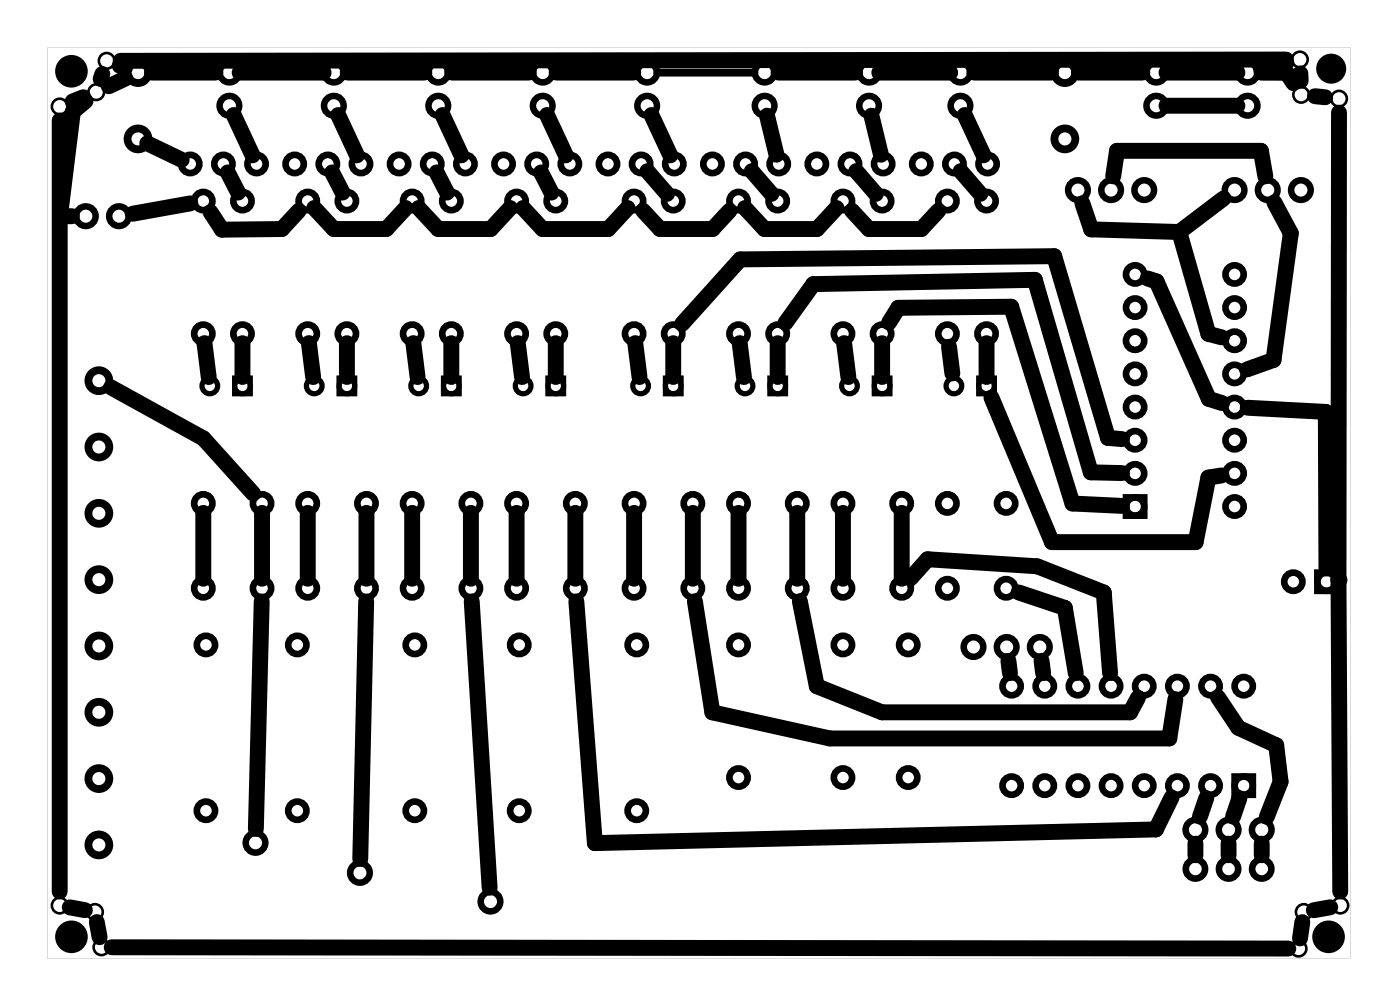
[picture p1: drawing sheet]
<svg xmlns="http://www.w3.org/2000/svg" width="107mm" height="77mm" viewBox="0 0 107 77" stroke-linecap="round" stroke-linejoin="round" font-family="sans-serif">
<path d="M3.6 3.6v69.8h99.8v-69.8zM3.6 3.6h99.8v69.8h-99.8z" fill="#000"/>
<g fill="none" stroke="#000" stroke-width=".51">
<path d="M86.3 38.1h1.4v1.4h-1.4zM94.6 59.5h1.4v1.4h-1.4zM100.9 43.9h1.4v1.4h-1.4z"/>
<circle cx="14.6" cy="12.6" r=".7"/>
<circle cx="15.6" cy="15.4" r=".7"/>
<circle cx="17.1" cy="12.6" r=".7"/>
<circle cx="18.6" cy="15.4" r=".7"/>
<circle cx="19.7" cy="12.6" r=".7"/>
<circle cx="22.6" cy="12.6" r=".7"/>
<circle cx="23.6" cy="15.4" r=".7"/>
<circle cx="25.1" cy="12.6" r=".7"/>
<circle cx="26.6" cy="15.4" r=".7"/>
<circle cx="27.7" cy="12.6" r=".7"/>
<circle cx="30.6" cy="12.6" r=".7"/>
<circle cx="31.6" cy="15.4" r=".7"/>
<circle cx="33.1" cy="12.6" r=".7"/>
<circle cx="34.6" cy="15.4" r=".7"/>
<circle cx="35.7" cy="12.6" r=".7"/>
<circle cx="38.6" cy="12.6" r=".7"/>
<circle cx="39.6" cy="15.4" r=".7"/>
<circle cx="41.1" cy="12.6" r=".7"/>
<circle cx="42.6" cy="15.4" r=".7"/>
<circle cx="43.7" cy="12.6" r=".7"/>
<circle cx="46.6" cy="12.6" r=".7"/>
<circle cx="48.6" cy="15.4" r=".7"/>
<circle cx="49.1" cy="12.6" r=".7"/>
<circle cx="51.6" cy="15.4" r=".7"/>
<circle cx="51.7" cy="12.6" r=".7"/>
<circle cx="54.6" cy="12.6" r=".7"/>
<circle cx="56.6" cy="15.4" r=".7"/>
<circle cx="57.1" cy="12.6" r=".7"/>
<circle cx="59.6" cy="15.4" r=".7"/>
<circle cx="59.7" cy="12.6" r=".7"/>
<circle cx="62.6" cy="12.6" r=".7"/>
<circle cx="64.6" cy="15.4" r=".7"/>
<circle cx="65.1" cy="12.6" r=".7"/>
<circle cx="67.6" cy="15.4" r=".7"/>
<circle cx="67.7" cy="12.6" r=".7"/>
<circle cx="70.6" cy="12.6" r=".7"/>
<circle cx="72.6" cy="15.4" r=".7"/>
<circle cx="73.1" cy="12.6" r=".7"/>
<circle cx="75.6" cy="15.4" r=".7"/>
<circle cx="75.7" cy="12.6" r=".7"/>
<circle cx="15.6" cy="38.6" r=".7"/>
<circle cx="15.6" cy="25.6" r=".7"/>
<circle cx="18.6" cy="25.6" r=".7"/>
<circle cx="20.1" cy="38.6" r=".7"/>
<circle cx="23.6" cy="38.6" r=".7"/>
<circle cx="23.6" cy="25.6" r=".7"/>
<circle cx="26.6" cy="25.6" r=".7"/>
<circle cx="28.1" cy="38.6" r=".7"/>
<circle cx="31.6" cy="38.6" r=".7"/>
<circle cx="31.6" cy="25.6" r=".7"/>
<circle cx="34.6" cy="25.6" r=".7"/>
<circle cx="36.1" cy="38.6" r=".7"/>
<circle cx="39.6" cy="25.6" r=".7"/>
<circle cx="39.6" cy="38.6" r=".7"/>
<circle cx="42.6" cy="25.6" r=".7"/>
<circle cx="44.1" cy="38.6" r=".7"/>
<circle cx="48.6" cy="38.6" r=".7"/>
<circle cx="48.6" cy="25.6" r=".7"/>
<circle cx="51.6" cy="25.6" r=".7"/>
<circle cx="53.1" cy="38.6" r=".7"/>
<circle cx="56.6" cy="25.6" r=".7"/>
<circle cx="56.6" cy="38.6" r=".7"/>
<circle cx="59.6" cy="25.6" r=".7"/>
<circle cx="61.1" cy="38.6" r=".7"/>
<circle cx="64.6" cy="38.6" r=".7"/>
<circle cx="64.6" cy="25.6" r=".7"/>
<circle cx="67.6" cy="25.6" r=".7"/>
<circle cx="69.1" cy="38.6" r=".7"/>
<circle cx="72.6" cy="38.6" r=".7"/>
<circle cx="72.6" cy="25.6" r=".7"/>
<circle cx="75.6" cy="25.6" r=".7"/>
<circle cx="77.1" cy="38.6" r=".7"/>
<circle cx="87" cy="21" r=".7"/>
<circle cx="87" cy="33.7" r=".7"/>
<circle cx="87" cy="31.2" r=".7"/>
<circle cx="87" cy="28.6" r=".7"/>
<circle cx="87" cy="26.1" r=".7"/>
<circle cx="87" cy="23.6" r=".7"/>
<circle cx="87" cy="36.3" r=".7"/>
<circle cx="87" cy="38.8" r=".7"/>
<circle cx="94.6" cy="36.3" r=".7"/>
<circle cx="94.6" cy="26.1" r=".7"/>
<circle cx="94.6" cy="33.7" r=".7"/>
<circle cx="94.6" cy="21" r=".7"/>
<circle cx="94.6" cy="28.6" r=".7"/>
<circle cx="94.6" cy="31.2" r=".7"/>
<circle cx="94.6" cy="23.6" r=".7"/>
<circle cx="94.6" cy="38.8" r=".7"/>
<circle cx="15.6" cy="45.1" r=".7"/>
<circle cx="15.8" cy="49.4" r=".7"/>
<circle cx="20.1" cy="45.1" r=".7"/>
<circle cx="22.8" cy="49.4" r=".7"/>
<circle cx="23.6" cy="45.1" r=".7"/>
<circle cx="28.1" cy="45.1" r=".7"/>
<circle cx="31.6" cy="45.1" r=".7"/>
<circle cx="31.8" cy="49.4" r=".7"/>
<circle cx="36.1" cy="45.1" r=".7"/>
<circle cx="39.6" cy="45.1" r=".7"/>
<circle cx="39.8" cy="49.4" r=".7"/>
<circle cx="44.1" cy="45.1" r=".7"/>
<circle cx="48.6" cy="45.1" r=".7"/>
<circle cx="48.8" cy="49.4" r=".7"/>
<circle cx="53.1" cy="45.1" r=".7"/>
<circle cx="56.6" cy="59.6" r=".7"/>
<circle cx="56.6" cy="49.4" r=".7"/>
<circle cx="56.6" cy="45.1" r=".7"/>
<circle cx="61.1" cy="45.1" r=".7"/>
<circle cx="64.6" cy="45.1" r=".7"/>
<circle cx="64.6" cy="59.6" r=".7"/>
<circle cx="64.6" cy="49.4" r=".7"/>
<circle cx="69.1" cy="45.1" r=".7"/>
<circle cx="69.6" cy="59.6" r=".7"/>
<circle cx="69.6" cy="49.4" r=".7"/>
<circle cx="72.6" cy="45.1" r=".7"/>
<circle cx="77.1" cy="45.1" r=".7"/>
<circle cx="77.5" cy="52.6" r=".7"/>
<circle cx="80" cy="52.6" r=".7"/>
<circle cx="82.6" cy="52.6" r=".7"/>
<circle cx="85.1" cy="52.6" r=".7"/>
<circle cx="87.7" cy="52.6" r=".7"/>
<circle cx="90.2" cy="52.6" r=".7"/>
<circle cx="92.7" cy="52.6" r=".7"/>
<circle cx="95.3" cy="52.6" r=".7"/>
<circle cx="99.1" cy="44.6" r=".7"/>
<circle cx="101.6" cy="44.6" r=".7"/>
<circle cx="15.8" cy="62.1" r=".7"/>
<circle cx="22.8" cy="62.1" r=".7"/>
<circle cx="31.8" cy="62.1" r=".7"/>
<circle cx="39.8" cy="62.1" r=".7"/>
<circle cx="48.8" cy="62.1" r=".7"/>
<circle cx="77.5" cy="60.2" r=".7"/>
<circle cx="80" cy="60.2" r=".7"/>
<circle cx="82.6" cy="60.2" r=".7"/>
<circle cx="85.1" cy="60.2" r=".7"/>
<circle cx="87.7" cy="60.2" r=".7"/>
<circle cx="90.2" cy="60.2" r=".7"/>
<circle cx="91.6" cy="66.6" r=".74"/>
<circle cx="92.7" cy="60.2" r=".7"/>
<circle cx="94.1" cy="66.6" r=".74"/>
<circle cx="95.3" cy="60.2" r=".7"/>
<circle cx="96.7" cy="66.6" r=".74"/>
</g>
<g fill="#000">
<circle cx="5.5" cy="5.5" r="1.25"/>
<circle cx="102" cy="5.3" r="1.15"/>
<circle cx="5.5" cy="71.8" r="1.25"/>
<circle cx="101.8" cy="71.8" r="1.25"/>
</g>
<g fill="none" stroke="#000" stroke-width=".2">
<circle cx="4.6" cy="8.2" r=".6"/>
<circle cx="7.4" cy="7.1" r=".6"/>
<circle cx="8.2" cy="4.7" r=".6"/>
<circle cx="99.6" cy="4.6" r=".6"/>
<circle cx="99.7" cy="7.3" r=".6"/>
<circle cx="102.6" cy="7.6" r=".6"/>
<circle cx="4.6" cy="69.4" r=".6"/>
<circle cx="7.3" cy="69.9" r=".6"/>
<circle cx="7.8" cy="72.6" r=".6"/>
<circle cx="99.5" cy="72.7" r=".6"/>
<circle cx="99.9" cy="69.9" r=".6"/>
<circle cx="102.7" cy="69.4" r=".6"/>
</g>
<g fill="none" stroke="#000" stroke-width=".5">
<circle cx="6.6" cy="16.6" r=".75"/>
<circle cx="9.1" cy="16.6" r=".75"/>
<circle cx="17.6" cy="5.6" r=".75"/>
<circle cx="17.6" cy="8.1" r=".75"/>
<circle cx="25.6" cy="5.6" r=".75"/>
<circle cx="25.6" cy="8.1" r=".75"/>
<circle cx="33.6" cy="5.6" r=".75"/>
<circle cx="33.6" cy="8.1" r=".75"/>
<circle cx="41.6" cy="5.6" r=".75"/>
<circle cx="41.6" cy="8.1" r=".75"/>
<circle cx="49.6" cy="5.6" r=".75"/>
<circle cx="49.6" cy="8.1" r=".75"/>
<circle cx="58.6" cy="5.6" r=".75"/>
<circle cx="58.6" cy="8.1" r=".75"/>
<circle cx="66.6" cy="5.6" r=".75"/>
<circle cx="66.6" cy="8.1" r=".75"/>
<circle cx="73.6" cy="5.6" r=".75"/>
<circle cx="73.6" cy="8.1" r=".75"/>
<circle cx="82.6" cy="14.6" r=".75"/>
<circle cx="85.1" cy="14.6" r=".75"/>
<circle cx="87.7" cy="14.6" r=".75"/>
<circle cx="88.6" cy="5.6" r=".75"/>
<circle cx="88.6" cy="8.1" r=".75"/>
<circle cx="94.6" cy="14.6" r=".75"/>
<circle cx="95.6" cy="5.6" r=".75"/>
<circle cx="95.6" cy="8.1" r=".75"/>
<circle cx="97.1" cy="14.6" r=".75"/>
<circle cx="99.7" cy="14.6" r=".75"/>
<circle cx="74.6" cy="49.6" r=".75"/>
<circle cx="77.1" cy="49.6" r=".75"/>
<circle cx="79.7" cy="49.6" r=".75"/>
<circle cx="19.6" cy="64.6" r=".75"/>
<circle cx="27.6" cy="66.9" r=".75"/>
<circle cx="37.6" cy="69.1" r=".75"/>
<circle cx="91.6" cy="63.6" r=".75"/>
<circle cx="94.1" cy="63.6" r=".75"/>
<circle cx="96.7" cy="63.6" r=".75"/>
</g>
<g fill="none" stroke="#000" stroke-width=".6">
<circle cx="10.6" cy="10.6" r=".8"/>
<circle cx="10.6" cy="5.6" r=".8"/>
<circle cx="81.6" cy="10.6" r=".8"/>
<circle cx="81.6" cy="5.6" r=".8"/>
<circle cx="7.6" cy="39.3" r=".8"/>
<circle cx="7.6" cy="29.2" r=".8"/>
<circle cx="7.6" cy="34.2" r=".8"/>
<circle cx="7.6" cy="49.5" r=".8"/>
<circle cx="7.6" cy="44.4" r=".8"/>
<circle cx="7.6" cy="59.6" r=".8"/>
<circle cx="7.6" cy="54.6" r=".8"/>
<circle cx="7.6" cy="64.7" r=".8"/>
</g>
<g fill="none" stroke="#000" stroke-width=".4">
<path d="M18 29h1.2v1.2h-1.2zM26 29h1.2v1.2h-1.2zM34 29h1.2v1.2h-1.2zM42 29h1.2v1.2h-1.2zM51 29h1.2v1.2h-1.2zM59 29h1.2v1.2h-1.2zM67 29h1.2v1.2h-1.2zM75 29h1.2v1.2h-1.2z"/>
<circle cx="16.1" cy="29.6" r=".6"/>
<circle cx="18.6" cy="29.6" r=".6"/>
<circle cx="24.1" cy="29.6" r=".6"/>
<circle cx="26.6" cy="29.6" r=".6"/>
<circle cx="32.1" cy="29.6" r=".6"/>
<circle cx="34.6" cy="29.6" r=".6"/>
<circle cx="40.1" cy="29.6" r=".6"/>
<circle cx="42.6" cy="29.6" r=".6"/>
<circle cx="49.1" cy="29.6" r=".6"/>
<circle cx="51.6" cy="29.6" r=".6"/>
<circle cx="57.1" cy="29.6" r=".6"/>
<circle cx="59.6" cy="29.6" r=".6"/>
<circle cx="65.1" cy="29.6" r=".6"/>
<circle cx="67.6" cy="29.6" r=".6"/>
<circle cx="73.1" cy="29.6" r=".6"/>
<circle cx="75.6" cy="29.6" r=".6"/>
</g>
<g fill="none" stroke="#000" stroke-width="1.2">
<path d="M4.6 9.2v59.1M6.4 7.4l-.8 .4M6.6 7.7l-1 .9-1 8h.9M7.8 5.7l-.1 .4M9.2 5l.4 .2M9.6 6l-1.3 .6M11.3 11l2.6 1.2M11.6 5.6h4.9M14.6 15.6l-4.4 .8M17.4 13.2l.8 1.6M17.9 8.8l1.4 3.1M18.4 5.6h6.4"/>
<path d="M22.9 16.1l-1.3 1.4-4.6 .1-.9-1.4M24.1 15.9l1.5 1.6h4l1.5-1.6M25.4 13.2l.8 1.6M25.9 8.8l1.4 3.1M26.6 5.6h5.9M32.1 15.9l1.5 1.6h4l1.5-1.6M33.4 13.2l.8 1.6M33.9 8.8l1.4 3.1M34.6 5.6h5.9M40.1 15.9l1.5 1.6h5l1.5-1.6M41.4 13.2l.8 1.6M41.9 8.8l1.4 3.1"/>
<path d="M42.6 5.6h5.9M49.3 16.1l1.3 1.4h4l1.3-1.4M49.6 13.1l1.5 1.8M49.9 8.8l1.4 3.1M57.1 15.9l1.5 1.6h4l1.5-1.6M57.6 13.1l1.5 1.8M58.8 8.9l.7 3M59.6 5.6h5.9M65.6 13.1l1.5 1.8M66.8 8.9l.7 3M67.4 5.6h5.4M71.9 16.1l-1.3 1.4h-4l-1.3-1.4"/>
<path d="M73.6 13.1l1.5 1.8M73.9 8.8l1.4 3.1M74.6 5.6h5.9M82.6 5.6h4.9M82.9 15.6l.7 2 6.7 .2M85.3 13.5l.3-1.9h11l.3 1.9M89.4 5.6h5.4M89.4 8.1h5.4M90.3 17.8l2.3 7.8 1 .2M93.7 15.2l-3.4 2.6M96.6 5.6h2l.5 .8M97.6 15.5l1.3 2.4-1.3 9.7-2.1 .7"/>
<path d="M98.5 4.6l-89.3 .1M98.5 4.8l-1.9 .5M99.6 5.6v.6M100.7 7.4l.8 .1M102.6 8.6l-.1 35.8M8.5 29.7l7.1 3.9 3.8 4.2M15.6 39.3v5M15.7 26.3l.3 2.6M18.6 26.3v2.6M20.1 39.3v5M23.6 39.3v5M23.7 26.3l.3 2.6"/>
<path d="M26.6 26.3v2.6M28.1 39.3v5M31.6 39.3v5M31.7 26.3l.3 2.6M34.6 26.3v2.6M36.1 39.3v5M39.6 39.3v5M39.7 26.3l.3 2.6M42.6 26.3v2.6M44.1 39.3v5M48.6 39.3v5M48.7 26.3l.3 2.6"/>
<path d="M51.6 26.3v2.6M52.2 24.8l4.5-4.9 24.1-.3 4.1 13.9 1 .1M53.1 39.3v5M56.6 39.3v5M56.7 26.3l.3 2.6M59.6 26.3v2.6M60.2 24.7l2.1-2.9 17-.4 4.3 14.8h2.3M61.1 39.3v5M64.6 39.3v5M64.7 26.3l.3 2.6M67.6 26.3v2.6M68.1 24.7l.7-1.1 8.7-.1 4.7 15.1 3.7 .2"/>
<path d="M69.1 39.3v5M72.7 26.6l.3 2M75.6 26.3v2.6M75.9 30.4l4.7 11.1h11l1-4.9 1-.2M87.9 21.3l.7 .3 4 9 1 .3M95.6 31.2l6 .4v12M20 46.1l-.4 17.4M28.1 46.1l-.5 19.7M36.1 46.1l1.4 21.9M44.2 46.1l1.4 18.5 42.9-1.1 1.2-2.4M53.2 46.1l1.4 8.5 9 2h26l.4-3M61.3 46l1.3 6.6 5 2h19l.6-1.2"/>
<path d="M69.7 44.3l1.4-1.5 8.4 .6 5.1 2 .4 6.2M77.2 50.6l.2 1M78 45.4l3.6 1.2 .8 5M79.8 50.6l.1 1M93.3 53.4l1.6 2.3 2.9 1.4 .3 2.8-1.1 2.7M102.5 44.4l.2 23.9M102.6 44.4h-.1M5.3 69.5l1.2 .2M7.4 70.6l.2 1.2M8.6 72.6l90.1 .1M91.6 64.6v.9M92.4 61.1l-.5 1.5"/>
<path d="M94.1 64.6v.9M94.9 61.1l-.4 1.5M96.7 64.6v.9M99.8 70.6l-.2 1.3M101.9 69.5l-1.3 .2"/>
</g>
<path d="M50.4 5.6h7.4" fill="none" stroke="#000" stroke-width=".61"/>
</svg>
